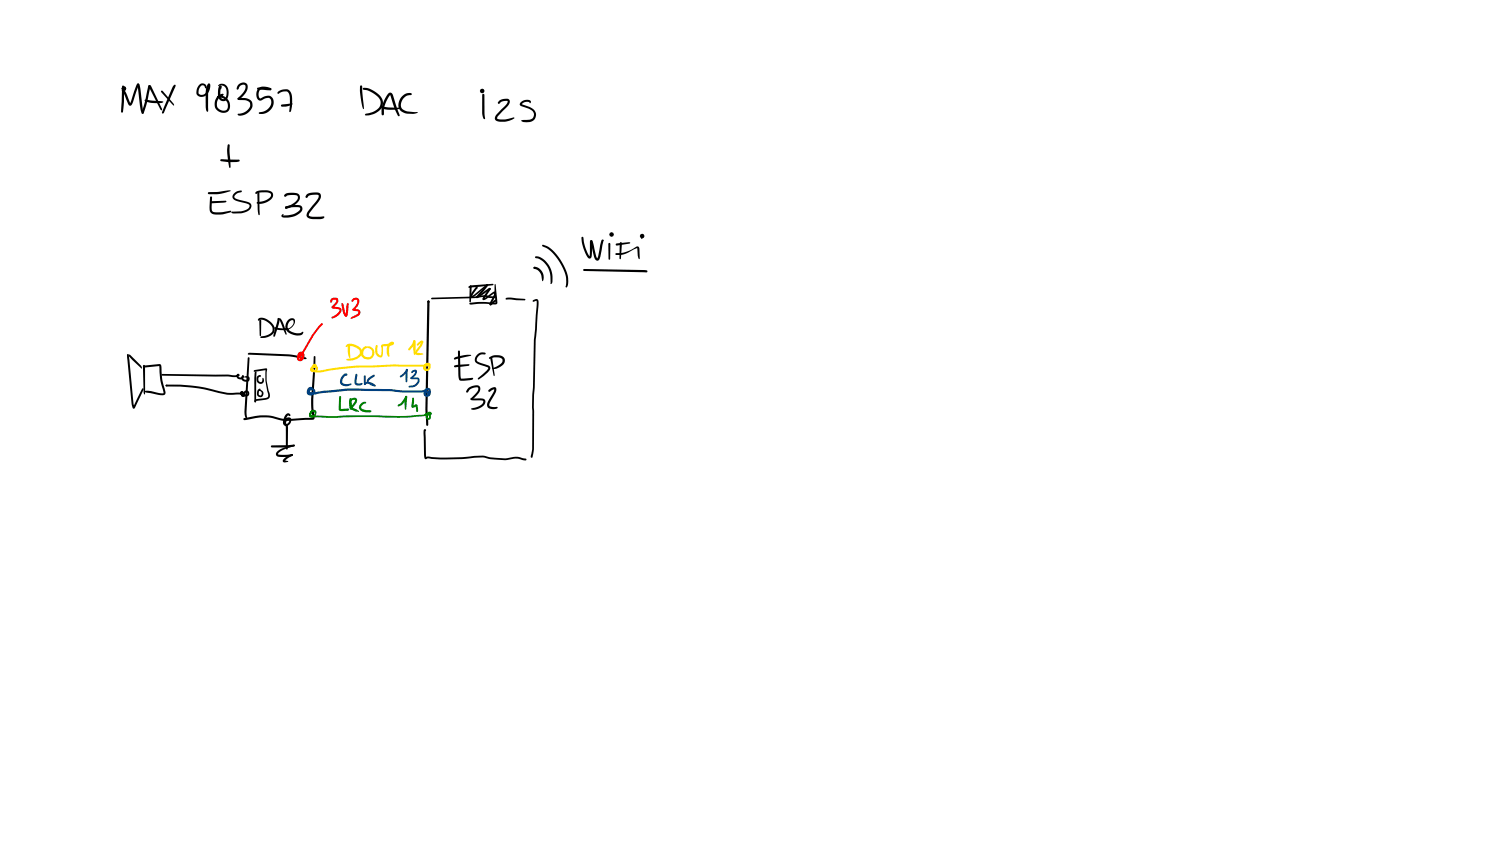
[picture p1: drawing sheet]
<svg xmlns="http://www.w3.org/2000/svg" width="449mm" height="254mm" viewBox="0 0 449 254" stroke-linecap="round" stroke-linejoin="round" font-family="sans-serif">
<g fill="#000">
<path d="M144.4 27l.5 .4h-.5z" fill-rule="evenodd"/>
<circle cx="37.2" cy="26.6" r=".71"/>
<circle cx="144.6" cy="27.2" r=".32"/>
<circle cx="144.6" cy="27.3" r=".71"/>
<circle cx="72.9" cy="118.3" r=".71"/>
</g>
<g fill="#000">
<path d="M36.6 27l.4-.1v.5h-.4zM36.7 26.8l.4 .1-.1 .4h-.4zM36.6 26.9a1.24 1.24 0 0 1 1.4 1.2l1.2 3h-.3l2-5.6 .3-.4h.5l.1 .3-2.1 5.7a.64 .64 0 0 1-.5 .6 .64 .64 0 0 1-.8-.5l-1.9-4.1zM36.7 25.7h.4l.1 .2v4.6l-.3 3-.3 .3-.3-.3zM41.2 25.1h.3a1.69 1.69 0 0 1 .6 1.6l1 7.1-.3 .3-.3-.1-.3-1zM44.5 25.6l.3-.1 .4 .3-1.3 5.6-.8 2.4-.3 .3-.3-.3 .9-2.9zM43.4 29.9l5.5 .5v.3a3.2 3.2 0 0 1-2.4 .2l-2.9-.4zM44.6 25.6a.51 .51 0 0 1 .8 .3l3.2 6.8-.2 .4-3.7-7 .2 .1-.3-.1zM52.2 25.5l.2-.1a.73 .73 0 0 1 0 1.1l-3.3 7.4-.5 .1v-.3l.6-1.5 2.5-6zM48.4 27.2h.4l3.3 3.9v.6l-3.8-4.1zM59.8 25.4a1.27 1.27 0 0 1 2.1 .4l.1 .5-.2 .3-.8-1a1.85 1.85 0 0 0-1.4 2.5l.5 .3a2.31 2.31 0 0 0 2.3-2.8l.1-.4 .2-.1a1.97 1.97 0 0 1-.2 2.6 1.89 1.89 0 0 1-1.7 1.4 1.89 1.89 0 0 1-1.9-1.2l.2-1.3zM62.4 25.2l.3-.1 .3 .3-.5 1.4v6.5l-.3 .3-.3-.4-.2-1.1v-4.2l.2-1.6z"/>
<path d="M65.9 25.8l.2-.1 .3 .3v.5l-.3 .3-.3-.3zM65.9 25.8l.4-.1v.6h-.4zM65.6 25.4a1.94 1.94 0 0 1 2.1 .1 1.94 1.94 0 0 1 .9 1.9 2.43 2.43 0 0 1-1.2 2.9h-.6a1.74 1.74 0 0 1-1.4-2.1l.2-2.1 .5-.4 .3 .3-.1 .3a4.5 4.5 0 0 0 0 3.1l.6 .3a.91 .91 0 0 0 1-1.1 2.28 2.28 0 0 0-.8-2.8l-1-.2-.6 .3-.1-.2zM65.2 28.8a2.88 2.88 0 0 1 3.4 1.3 2.88 2.88 0 0 1-.5 3.5 2.75 2.75 0 0 1-3.4-1 2.75 2.75 0 0 1 .4-3.5l.9-.8 1-.1-.1 .5-.5 .1a2.27 2.27 0 0 0-1.4 2.4 2.27 2.27 0 0 0 2 2h.2a1.12 1.12 0 0 0 1.2-1.2 2.72 2.72 0 0 0-2.9-2.9l-.3 .3-.2-.2zM71.5 25.4a1.57 1.57 0 0 1 2.3-.4 1.57 1.57 0 0 1 .2 2.3l-1.4 1.8-.8 .7h-.4a1.48 1.48 0 0 1 .9-1.3 2.57 2.57 0 0 0 1.2-2.9l-.4-.2a1.46 1.46 0 0 0-1.4 .9l-.4 .6a1.08 1.08 0 0 1 .1-1.4zM71.4 29.4h2a2.2 2.2 0 0 1 2.3 1.4 2.2 2.2 0 0 1-.9 2.6 2.67 2.67 0 0 1-3.5 .9l.1-.2a3.5 3.5 0 0 0 3.6-2.9l-.1-.5-.6-.4-.8-.2-2-.1-.2-.4zM77.2 26.4l2-.2 1.9 .2 .3 .3-.4 .4-3.6-.2-.2-.1zM77.5 26.5a3.3 3.3 0 0 1 3.9 .2l-.1 .2-.4 .1a2.21 2.21 0 0 0-3.1 .3l-.2 .9 .2 1.1 .3 .2 .8-.4a2.03 2.03 0 0 1 2.7 0 2.03 2.03 0 0 1 .3 2.7 3.7 3.7 0 0 1-4.2 2.3l.1-.4a3.7 3.7 0 0 0 3.5-2.6 1.3 1.3 0 0 0-.4-1.6 1.3 1.3 0 0 0-1.7 .2l-.4 .2a1.24 1.24 0 0 1-1.5 0 1.24 1.24 0 0 1-.4-1.4l.1-1.1zM83.4 27.5a2.38 2.38 0 0 1 3.9 .4l.1 .2a9.7 9.7 0 0 1-.1 5.3l-.5 .1v-.5a10.4 10.4 0 0 0 0-4.7 1.39 1.39 0 0 0-2.2-.7l-.7 .3a.35 .35 0 0 1-.4 .2 .35 .35 0 0 1-.3-.3zM84.3 31.4l3.4-.4 .1 .2a5.5 5.5 0 0 1-3.2 .8l-.3-.1zM108.1 25.7h.4l.1 .2 .4 6.8a7.9 7.9 0 0 1-.9-4zM108.9 26.4a6.3 6.3 0 0 1 5.9 4 3.6 3.6 0 0 1-2.9 3.9l-2.2 .3-.3-.2 .3-.3a5.4 5.4 0 0 0 4.1-2 2.69 2.69 0 0 0-1.4-3.8l-2-1.1-1.5-.4z"/>
<path d="M116.5 28a.81 .81 0 0 1 .9-.2 .81 .81 0 0 1 .5 .8l2 5.9-.3 .4-1.2-2.1-1.4-4.3a9 9 0 0 0-1.8 4.3v1.4l-.4 .4-.3-.4-.1-1.4a10 10 0 0 1 2.1-4.8zM114.4 32l5.4 .2 .2 .2a8 8 0 0 1-5.6 0zM120.6 28.9a2.67 2.67 0 0 1 2.9-.9 .61 .61 0 0 1-.9 .6 2.79 2.79 0 0 0-1.8 4.2l1.4 .6 3.1 .3-1 .4h-2.2a2.84 2.84 0 0 1-2.5-1.9 2.84 2.84 0 0 1 .8-3.1zM144.7 28.2l.3-.1 .3 .3 .2 7.1-.1 .2a1.32 1.32 0 0 1-.7-1.5zM149.7 30.3a2.63 2.63 0 0 1 3.1-.3l.1 .7-.4 .8-3.2 3.4-.2 .6 .2 .2a8.1 8.1 0 0 0 4.9-.5l.1 .2a5.9 5.9 0 0 1-5.1 1 1.08 1.08 0 0 1-.8-.9 1.08 1.08 0 0 1 .4-1l3.1-3.2 .4-.8-.4-.3a2.55 2.55 0 0 0-2.3 1l-.3-.3zM156.2 30.7a2.08 2.08 0 0 1 3.1-.2l-.3 .5-.2-.4-.9-.1-1.4 .7 2.3 .9a2.3 2.3 0 0 1 2 2.2 2.3 2.3 0 0 1-2 2.3h-1.8l-.7-.4 .2-.2 2.2-.1a1.64 1.64 0 0 0 1.5-1.6 1.64 1.64 0 0 0-1.5-1.7l-2.3-.7a.64 .64 0 0 1-.5-.5 .64 .64 0 0 1 .3-.7zM62.4 57.7l3.5-.2a5.6 5.6 0 0 1 3.3-.3l-4 1h-2.6h-.2zM63.1 59h.4l.1 .2-.1 3.3 .3 1 1.9 .2 3.4-.5 .3 .1-.2 .4-2.3 .6-1.7 .1a1.89 1.89 0 0 1-2.3-2.4zM66.1 47.8l5.5 .1 .3 .3-.2 .3-.6 .1h-2.6l-2.2-.2-.2-.4zM68.4 43.3h.4l.1 .3 .3 6.6-.2 .2-.3-.2-.5-4.1zM70.2 58l1-.7 1.3-.1-.1 .5-1 .2-.7 .4-.4 .9 .8 .5 3 .8a1.38 1.38 0 0 1 1.3 1.1 1.38 1.38 0 0 1-.8 1.5l-.6 .4a7.3 7.3 0 0 1-3.9 .5l-.7-.4 .2-.2 .5 .1a7.6 7.6 0 0 0 3.6-.5l1-.8v-.8l-3.2-1a1.61 1.61 0 0 1-1.8-1.5zM76.8 57.5l.2-.1a7.4 7.4 0 0 1 4.2-.1 1.39 1.39 0 0 1 .1 2.5 4.1 4.1 0 0 1-4.3 1.1v-.2a6.4 6.4 0 0 0 4.2-1.8v-.7l-.6-.4-2.4-.1-1.4 .5-.2-.3z"/>
<path d="M77.3 57.7l.2-.1 .3 .3 .1 6.4-.2 .3-.2-.2-.2-1.6zM85.3 58.4a3.8 3.8 0 0 1 4.5 .1 2.36 2.36 0 0 1-1.5 3l-1.6 .9a.78 .78 0 0 1-1.2-.2l.3-.3a3.8 3.8 0 0 0 3.5-2.9l-.1-.3a4.4 4.4 0 0 0-3.7 .3l-.3-.3zM92 58.3a4.4 4.4 0 0 1 4.1-.2 2.28 2.28 0 0 1-.8 2.7l-2.5 3.1-.2 .7 1.3 .4 3.2-.1 .2 .1a.98 .98 0 0 1-1.3 .7l-3-.1a1.21 1.21 0 0 1-1-.8 1.21 1.21 0 0 1 .3-1.3l3.1-4 .2-.8-.4-.3a4 4 0 0 0-2.7 .4l-.2 .4-.6 .1-.1-.3zM63.2 60.4l4.5-.2 .3 .2-.8 .4-3.8 .2-.2-.1zM85.7 62a7.4 7.4 0 0 1 4.6-.2 1.25 1.25 0 0 1 0 1.8 6.4 6.4 0 0 1-5.6 1.5l-.3-.2 .1-.4 .4-.3 .2 .1-.2 .4 .1-.1a5.9 5.9 0 0 0 4.9-1.6l.1-.4-.1-.4a8 8 0 0 0-4 .3h-.3zM77.6 95.5a4 4 0 0 1 4.7 2.7 2.34 2.34 0 0 1-2 2.9l-2 .3-.3-.3 .2-.2a4.5 4.5 0 0 0 3.4-1.3l.1-.3a2.41 2.41 0 0 0-1.7-2.9 2.34 2.34 0 0 0-2.6-.3zM77.9 95.9h.2l.3 .2-.1 4.5-.2 .2-.2-.2zM82.3 98.2l1 .1a4.7 4.7 0 0 0 4-.3 1.22 1.22 0 0 0 .5-2h-.3a1.87 1.87 0 0 0-.5 3.3 4.1 4.1 0 0 0 3.1 .6l.8-.5 .1 .4-.4 .5a3.8 3.8 0 0 1-4.2-.7 2.35 2.35 0 0 1-.6-2.6 2.35 2.35 0 0 1 2.3-1.5 1.81 1.81 0 0 1-.7 2.8 5.3 5.3 0 0 1-5 .4zM83.3 95.4l.2-.1a2.05 2.05 0 0 1 0 2.5l-1 3-.4 .2-.1-.6zM83.7 95.5a2.08 2.08 0 0 1 1.4 1.9l.9 2.6-.2 .4a3.8 3.8 0 0 1-1.1-2.4l-1-2.2zM128.3 90.2h.5v.6l-.5-.1zM128.2 90.3l.3-.2 .3 .3-.6 32.4 .3 4.6-.4 .3-.3-.3-.2-4.6z"/>
<path d="M129.5 89.3l12.9-.4 3-.4 3 .4 .3 .2-.3 .3-1.6-.1-1.3-.3-3.1 .4-12.9 .4-.2-.3zM140.7 85.8l7-.7 .4 .2-.3 .3-7.1 .8-.2-.3zM141 88.9l1.2-.5 3.7-3.1h.4v.4l-4.3 3.4a.49 .49 0 0 1-.6 .2 .49 .49 0 0 1-.4-.4zM141 85.6h.4l.1 .2-.3 4.7-.2 .2-.2-.2zM142.8 86.1l.4 .1-.2 .4-.3-.2zM142.8 86.1h.3l.1 .4h-.4zM142.7 86.2l.4-.1 .1 .2-1.8 3a.51 .51 0 0 1-.5-.5 .51 .51 0 0 1 .3-.5zM142.9 88.9l3.7-2.4 .5-.1v.4l-2.8 2a1.32 1.32 0 0 1-1.4 .5zM142.8 88.9h.5v.4h-.5zM145.9 85.3l.5 .1-.1 .3-.4-.1zM145.9 85.4l.2-.2 .3 .3-.5 .8-2.6 3h-.5v-.4zM146.7 86.4h.4v.4l-.4 .1z"/>
<path d="M146.7 86.4h.4v.4l-1.9 2.9-.1-.2 2.8-1.9a.68 .68 0 0 1 .9 .1 .68 .68 0 0 1-.1 1l-1.4 2.8a.44 .44 0 0 1-.5-.2 .44 .44 0 0 1 .2-.6l1.2-2.8h.2l-3 2a.46 .46 0 0 1-.7-.1 .46 .46 0 0 1 .2-.6zM146.9 91.1l1.4-1.1h.6v.3l-1.5 1.2-.4 .1zM140.8 90.9l3.3-.4 4.5 .3-.3-3 .1-2.5 .1-.1 .2 .1 .5 5.4-.2 .5-4.9-.1-2.7 .2-.6-.1zM151.8 89.3l1.5-.1 4.1 .4 .2 .3-.2 .2-5.5-.3-.3-.2zM159.9 90l.5-.2a.79 .79 0 0 1 1 .1 .79 .79 0 0 1 .2 .9l-.9 11.1-.6 20.2 .1 12.5-.4 2.4-.3 .3-.3-.3 .4-2.4v-12.5l.5-20.3 .9-11-.1-.6-1 .3-.2-.3zM38.2 106.2h.3l.1 .2 .2 1.4 1.2 13.2 .3 1.1h-.4l2.7-5.5 .2-.2 .3 .3-2.5 5.3a.51 .51 0 0 1-.5 .6 .51 .51 0 0 1-.5-.7zM38.6 106.4h.4l3.2 3.2 .4 .6-.1 .3-2.9-2.6-1-1.1zM43 109.7l4.7-.5 .5 .2 .5 4.5 .9 3.6a.91 .91 0 0 1-.3 1 .91 .91 0 0 1-1 0l-4.5-.8-.4-.3 .9-.2 3.7 .7h1.1l-1.1-4.2-.1-3.9-4.6 .4-.2-.1zM43 109.5l.2-.1 .3 .3v8l-.1 .6-.3-.6zM48.5 112.2l20 .1a3.9 3.9 0 0 0 2.9 0l-.1 .3h.3l.1 .5 .6 .1 .6-.6 .3 .2-.1 .4a1.06 1.06 0 0 1-1.6 .5 1.06 1.06 0 0 1-.2-1.6 .42 .42 0 0 1 .6 .4 .42 .42 0 0 1-.6 .4l-1.1 .2-1.8-.2-19.7-.2-.2-.2zM49.7 115.4h4.3l3.7 .3 3.6 .5 6.9 1.6h4.4a1.08 1.08 0 0 0 1.5 .5l-.1-.6h-.3l-.4 .6-.2-.2a.88 .88 0 0 1 .8-1 .88 .88 0 0 1 .9 .8 .88 .88 0 0 1-.8 1 1.37 1.37 0 0 1-1.9-1.3 .57 .57 0 0 1 .8-.2 .57 .57 0 0 1 .1 .9 .57 .57 0 0 1-.9 0l-4 .1-8.2-1.9-5.9-.6h-4l-.3-.2zM49.7 115.4h.5l.2 .2-.6 .3z"/>
<path d="M72.7 112.7l.3-.1 .1 .5h-.4zM72.3 117.8h.4l.2 .6a.34 .34 0 0 1-.4-.3 .34 .34 0 0 1 .3-.4 .34 .34 0 0 1 .4 .3 .62 .62 0 0 1-.2 1 .62 .62 0 0 1-.8-.7zM72.3 117.8h.5l.4 .6-.3 .1-.6-.3zM72.6 112.7h.5l-.1 .7 .3 .4 .9 .1 .1-.5-.3-.1a.45 .45 0 0 1-.7-.4 .98 .98 0 0 1 1.6 .5 .81 .81 0 0 1-.8 1.1 1.34 1.34 0 0 1-1.7-1zM74.5 105.9l12.1 .4 5.1 .9 .3 .2-.2 .3h-.6l-4.6-.8-12-.5-.3-.3zM74.4 107.2l.5 .2-1 16 .2 2a.62 .62 0 0 1-.6-.3 .62 .62 0 0 1-.1-.6zM76.4 111.6l.3-.2 .3 .2-.2 8.8-.2 .3-.3-.3zM77.3 112.8l.6-.3 .4 .2-.8 .7v.7l.5 .5 .6-.2 .3-1.1a1.13 1.13 0 0 1-.7 1.8 1.13 1.13 0 0 1-1.3-1.5zM77.4 116.8l.4-.3 .3 .2-.4 .6-.1 .9 .1 .3 .5 .1 .3-.9-.8-.6a.75 .75 0 0 1 1.2 .4 1.07 1.07 0 0 1-.9 1.6 1.07 1.07 0 0 1-.9-1.6zM73.1 125.4l4.8-.8a16.8 16.8 0 0 1 7 1l8.9-.3-.4-2.8-.1-2.8 .8-12.7 .3-.2 .2 .2v3.6l-.6 9.1 .4 5.7-.5 .5h-2.2a26.9 26.9 0 0 1-7.1 .2l-4.2-.9h-2.4l-4.7 .8-.2-.1zM136.3 107.3l1.5-.5a5.8 5.8 0 0 1 3.6-.2l-4.9 1.2-.4-.2zM136.2 109.7l4.4-.5 .2 .3-.2 .2-4.1 .5-.2-.1z"/>
<path d="M137.4 105.2l.3-.1 .3 .3 .2 8.1 3.5-.2 .3 .3-.3 .2-.8 .2-2.6 .2a1.02 1.02 0 0 1-.8-1.4zM140.4 116.5a2.57 2.57 0 0 1 3.6-.4 2.58 2.58 0 0 1-1.3 2.8l-1.3 1.1-.2-.5a6.1 6.1 0 0 0 2.3-2.8l-.1-.4-.3-.2a3 3 0 0 0-2.4 1l-.3 .5-.5 .1-.1-.3zM141.2 119.5h3a1.05 1.05 0 0 1 1.4 1l-.1 .4a3.7 3.7 0 0 1-4.2 1.8l.1-.2a4.8 4.8 0 0 0 3.5-1.8l-.1-.6-3.3-.1-.3-.1zM141.2 119.5l.5 .1-.1 .3-.4-.2zM143.2 106.3l1-.6 1.4 .1v.4l-.8 .1a1.44 1.44 0 0 0-1.5 .6 1.44 1.44 0 0 0 0 1.5l3.2 1.2a.94 .94 0 0 1 .2 1.6l-1.6 1.6-1.7 1v-.4l2.5-2.2 .6-.8-.2-.2-2.5-.9a1.62 1.62 0 0 1-1.4-1.3 1.62 1.62 0 0 1 .8-1.7zM146.6 116.9l.4-.3a1.1 1.1 0 0 1 1.9 0l-.2 1.1-1.6 2.8-.3 1 .4 .4 2.1 .3a1.81 1.81 0 0 1-2.5 .3 1.43 1.43 0 0 1-.3-2.3l1.8-3.5-1.5 .8-.4-.3zM146.8 107.1a4.2 4.2 0 0 1 3.2-.5 1.58 1.58 0 0 1 1.4 1.1 1.58 1.58 0 0 1-.5 1.7 3.2 3.2 0 0 1-3.3 1.1l2.6-1.4 .4-.5 .1-.7a1.1 1.1 0 0 0-1.2-.7h-1.4l-1.2 .4-.3-.2zM147.2 107.3l.2-.1 .3 .2 .7 5-.2 .4zM76.3 111l3.8-.4-.1 3.6 .8 3.5a1.36 1.36 0 0 1 .1 1.4 1.36 1.36 0 0 1-1.2 .8l-2.9 .3a.32 .32 0 0 1-.1 .4 .32 .32 0 0 1-.5-.1 .32 .32 0 0 1 .1-.4l.4-.4 3.3-.5 .4-.2 .1-.5-.9-4.2 .1-3.5 .2 .2-3.6 .5-.2-.3zM81.3 133.7l6.9-.4 .3 .3-.3 .3-2 .3h-4.7l-.2-.1zM85.8 124.3a.7 .7 0 0 1 .8-.3 .7 .7 0 0 1 .5 .7l-.6-.2a2.95 2.95 0 0 0-1 2.3l.3 .3 .5-.1 .4-.5 .1-.7-.5 .1-.5 .9 .6 1.4-.1 6.3-.3 .3-.3-.3v-6.4l-.4-.9a1.34 1.34 0 0 1 .3-1.6 1.34 1.34 0 0 1 1.8 0 1.46 1.46 0 0 1-.6 1.8 1.46 1.46 0 0 1-1.8-.2 3.2 3.2 0 0 1 .8-2.9zM85.3 137.5l1.2-.9 1-.4h.3l-.1 .5-1.3 .7-1 .9v-.2l1.1 .3-1.1 .3a.54 .54 0 0 1-.6-.4 .54 .54 0 0 1 .3-.6z"/>
<path d="M83.1 135.4a11.2 11.2 0 0 1 5-2.1l.4 .3-.2 .3a9.2 9.2 0 0 0-4.7 1.9l-.2 .4 .4 .2 3.8-.3 .3 .3-.3 .3a7.8 7.8 0 0 1-4.6 0 .88 .88 0 0 1 .1-1.3zM127.2 128.8l.3-.1 .3 .3-.3 .3 .2-.1 .2 8.1-.3-.1 .7-.3 5.5 .3 10.9-.6 2.5 .6 4.3 .3 3.6-.5 2.6 .5 .2 .3-.5 .3-2.8-.6-3.1 .5-4.3-.3-2.4-.5-6.3 .5-6.4 .1-3.6-.3-.5 .1a.56 .56 0 0 1-.7-.1 .56 .56 0 0 1-.1-.7l-.2-7.1z"/>
<circle cx="62.7" cy="25.4" r=".34"/>
<circle cx="71.6" cy="29.6" r=".31"/>
<circle cx="81.1" cy="26.7" r=".33"/>
<circle cx="85.8" cy="62.2" r=".33"/>
<circle cx="128.5" cy="90.4" r=".32"/>
<circle cx="87.6" cy="136.4" r=".29"/>
</g>
<g fill="#f00">
<path d="M96.1 97.2l.5-.3 .3 .3-.1 .3a10.2 10.2 0 0 0-2.8 3.3l-3.2 5.6-.1-.1 .4 .2 .2 .6a1.18 1.18 0 0 1-1.6 1.2 1.18 1.18 0 0 1-.5-1.9 1.1 1.1 0 0 1 1.3-.9 1.1 1.1 0 0 1 .8 1.3 1.1 1.1 0 0 1-1.4 .8l-.2-.6 .2-1.2h.4l.1 .2v1.2l.4-.6-.2-.5-.6 .1-.3 1.4 .5 .1 .4-.5 .1-.3-.4-.4v-.4a39.5 39.5 0 0 1 5.6-8.7z"/>
<path d="M99.4 89.6l.3-.2a1.19 1.19 0 0 1 1.8 .5 2.16 2.16 0 0 1-1.4 2.2l-.1 .1-.1-.3 1.9 .3a.84 .84 0 0 1 .5 1.3 4.1 4.1 0 0 1-2.6 2l-.3-.3 .2-.2 1.6-1 .7-1-2.2-.5-.3-.3 .1-.3a2.39 2.39 0 0 0 1.4-1.8l-.1-.2-.9 .1-.6 .8-.3-.3z"/>
<path d="M102.5 90.9h.2l.3 .3 .5 2.4 .4 .8-.3 .1 .2-1.1a3.6 3.6 0 0 1 .5-2.6l.3 .3-.3 3a.63 .63 0 0 1-.1 .7 .63 .63 0 0 1-.7 .1l-.7-1.4z"/>
<path d="M105.7 89.7a1.24 1.24 0 0 1 1.8-.2 1.24 1.24 0 0 1 .1 1.8l-1.4 1.7-.1-.3 1.2 .1a1.03 1.03 0 0 1 .8 .9 1.03 1.03 0 0 1-.6 1l-2 .9-.3-.1 .1-.4 2.1-1.2-.1-.5-.9-.2a.45 .45 0 0 1-.6-.1 .45 .45 0 0 1 .1-.6 2.47 2.47 0 0 0 1.2-2.5h-.7l-.7 .6-.3-.3z"/>
</g>
<g fill="#fd0">
<path d="M93.9 109.3a.7 .7 0 0 1 1.1 .2l.2 .9-.4-.1-.4-.5-.4 1 .8-.2v-.2h-.8l-.3 .2-.1 .3a6.7 6.7 0 0 0 3.5 0l5-.8 5.1-.5 11.1-.3h10.1v.3l-.6 .1-.2 .5 .2 .3h.5l.3-1h-.5l-.4 .6v.4l.7 .3-.2 .4a.85 .85 0 0 1-1-.3 .85 .85 0 0 1-.1-.9l.2-.6a.98 .98 0 0 1 1-.6 .98 .98 0 0 1 .9 .8l-.1 .8-.3 .5-.5 .3-.8-.1a1.1 1.1 0 0 1-.3-1.6 1.1 1.1 0 0 1 1.7-.1l-.5 .5h-10l-11.7 .4-4.5 .4-5.3 .9a4.4 4.4 0 0 1-3.8-.4v-.8a1.34 1.34 0 0 1 2.3 .1l-.2 .5-.4 .3a1.01 1.01 0 0 1-1.3-.2 1.01 1.01 0 0 1 .1-1.4z"/>
<path d="M104.6 103.2h.4v.5h-.5z"/>
<path d="M104.4 103.3l.3-.2 .4 .4-.2 3.9-.4-.6-.1-.9z"/>
<path d="M104 103.4a3.6 3.6 0 0 1 4.6 2v.2a2.32 2.32 0 0 1-1.9 2.2l-1.8 .4-.8-.1-.3-.2 .3-.3a4 4 0 0 0 3.7-1.4l.1-.3a1.5 1.5 0 0 0-1.3-1.7l-.4-.2a2.76 2.76 0 0 0-2.4 0l-.1-.2z"/>
<path d="M109.6 104h.4v.2l-.3 .2z"/>
<path d="M109.6 104h.4v.4l-.5-.1z"/>
<path d="M109 104.2l.8-.3 .2 .3-.3 .3a1.37 1.37 0 0 0-.4 2.2 1.37 1.37 0 0 0 2.1-.2 1.37 1.37 0 0 0-.7-2.1l-.8-.3a1.77 1.77 0 0 1 1.8 .3 1.77 1.77 0 0 1 .6 1.8 2.03 2.03 0 0 1-3.1 1.3 2.03 2.03 0 0 1-.2-3.3z"/>
<path d="M112.8 103.5h.4v.8a1.86 1.86 0 0 0 .4 2l.6 .4 .1-.3 .2-1.6-.2-1.1 .2-.3 3.1-.6v.3a1.47 1.47 0 0 0-.9 1.5l.1 2.1-.2 .3-.6-.9v-1.5a1.88 1.88 0 0 1 1.8-2.1 .65 .65 0 0 1 .3 .8 .65 .65 0 0 1-.9 .3l-2.4 .2 .1 .6a3 3 0 0 1-.5 2.8 2.01 2.01 0 0 1-1.8-2.8z"/>
<path d="M124 102.1l.3-.1 .3 .3-.4 1.1-1.2 1.6h-.5v-.5l1-1.1z"/>
<path d="M124 102.1l.6 .1v.3l.1 2.5-.1 1.3-.2 .2-.3-.2-.1-1.3z"/>
<path d="M125.5 102.8a.95 .95 0 0 1 1.5-.4l-.5 1.3-1.5 2.2v-.2l2 .5-.2 .1-1.8 .1a.72 .72 0 0 1-.6-.6 .72 .72 0 0 1 .3-.7l1.2-1.6 .5-1 .2 .2-1.3 1-.3-.4z"/>
</g>
<g fill="#004080">
<path d="M92.5 116.3l.5-.3a.68 .68 0 0 1 .9 .6l-1 .2-.2 1 .7 .2 .4-.3 .2-.5-.6-.1-.4 .1 .1 .4 1.2 .1 2.8-.5 6.5-.6h5.1a92.9 92.9 0 0 1 13.1 .5l5.1-.1a.72 .72 0 0 1 1.2 .1l-.3 .3-1.3 .3h-5a153.8 153.8 0 0 0-17.9-.5l-8.2 .9a2.47 2.47 0 0 1-3-.3 1.13 1.13 0 0 1 .9-1.4 1.13 1.13 0 0 1 1.3 1.1 1.13 1.13 0 0 1-1.2 1.1 1.26 1.26 0 0 1-1.4-.8 1.26 1.26 0 0 1 .5-1.5z"/>
<path d="M127.6 116.9l.4-.1v.5l-.3 .1z"/>
<path d="M127.5 116.6l.5-.2a.94 .94 0 0 1 1.2 1.1 .94 .94 0 0 1-1.6 .5 .59 .59 0 0 1-.4-.7 .59 .59 0 0 1 .5-.5l.4 .3-.3 .4 .6-.1 .2-.4h-.5l-.3 .3v.9h.6l.2-.5-.1-.3a.5 .5 0 0 1 .7 0 .5 .5 0 0 1 0 .7 1.16 1.16 0 0 1-1.7 .7 1.16 1.16 0 0 1-.3-1.8z"/>
<path d="M103 112.3a.57 .57 0 0 1 .7-.4 .57 .57 0 0 1 .4 .7h-.4l-.1-.4 .2 .4-.2 .1a1.89 1.89 0 0 0-.9 2.1l.2 .1a2.69 2.69 0 0 0 2.3 0l.3 .3a2.26 2.26 0 0 1-3.4-.1 2.61 2.61 0 0 1 .9-2.8z"/>
<path d="M106.7 112.2h.4l.1 .2-.2 2.5h1.7a1.24 1.24 0 0 1-1.9 .6 1.31 1.31 0 0 1-.4-1.7z"/>
<path d="M109.2 112.6l.2-.1 .3 .3v2.4l-.3 .3-.3-.4z"/>
<path d="M109.5 114.8a2.7 2.7 0 0 1 3.2 .8l-.2 .3-1.5-.7a1.19 1.19 0 0 0-1.6 .3l-.2-.3z"/>
<path d="M110.5 113.4l1.5-1h.4l-.1 .5-1.2 .8-.5 .6a2.19 2.19 0 0 0 1.8 1.2l.3 .2a1.16 1.16 0 0 1-1.6-.2 1.21 1.21 0 0 1-1-1.6z"/>
<path d="M121.8 110.7h.4a2.77 2.77 0 0 1-2.2 2.4l.1-.5 1-.8z"/>
<path d="M121.8 110.8l.2-.2 .3 .3-.1 3.5-.3 .2-.2-.2z"/>
<path d="M123.6 111.2a.79 .79 0 0 1 .9-.4 .79 .79 0 0 1 .6 .8l-.6 1.1-1.1 1-.3-.4 1.1-1.1 .4-.8-1 .5-.3-.3z"/>
<path d="M123.2 113.2h1.8a.98 .98 0 0 1 .9 .6 .98 .98 0 0 1-.3 1.1l-1.2 1.1-.8 .2-1.1-.2 .3-.3 .8-.1a1.94 1.94 0 0 0 1.7-1.6l-.1-.3h-1.9z"/>
</g>
<g fill="#008000">
<path d="M93.3 123.2l.6-.3 .6 .1a1.29 1.29 0 0 1 0 1.8 1.29 1.29 0 0 1-1.8 .1 1.35 1.35 0 0 1 .3-1.4 1.35 1.35 0 0 1 1.4-.4l.2 .5-.2 .2-.3-.3h-.3l-.5 1.2 .5-.1 .5-.4 .1-.6-.4-.2-.5 .4v.7l5.2 .3 8.4-.3 14.5 .2 5.2-.3 2.3-.4-.5 .1-.2 .4-.1 .7 .4 .1-.2-.8-.6-.1-.3 .2-.2-.2a1 1 0 0 1 1.7-.1 1 1 0 0 1-.7 1.6 1.2 1.2 0 0 1-.6-1.6 1.2 1.2 0 0 1 1.6-.6 .48 .48 0 0 1 .1 .6 .48 .48 0 0 1-.6 .2l-7.3 .8-10-.2-11.1 .2-5.5-.1a1.7 1.7 0 0 1-2.2-.8z"/>
<path d="M101.8 118.8h.4l.1 .2-.2 3.6 2.3-.1 .4 .3-.3 .3-2.1 .2-.7-.3z"/>
<path d="M104.9 119.5h.4v.4h-.4z"/>
<path d="M104.9 119.5h.3l.2 .2 .1 1.6-.1 1.5h-.4l-.1-.4a3.1 3.1 0 0 1 .1-2.6 1.17 1.17 0 0 1 1.1-.6 1.17 1.17 0 0 1 1 .7l-.3 1.1-1.1 1.4v-.2l1.9 1v.3l-1-.1-1.4-.8-.1-.4 1.2-1.6 .2-.7h-.6l-.5 .3a2.64 2.64 0 0 0-.2 2.3l-.2 .1-.1-.1z"/>
<path d="M108.3 121l.7-.5 .8 .1v.3l-.7 .3-.6 .5-.1 .6 .8 .5 2 .3a.31 .31 0 0 1 .1 .4 .31 .31 0 0 1-.3 .2l-2-.2a1.37 1.37 0 0 1-1.3-1 1.37 1.37 0 0 1 .6-1.5z"/>
<path d="M121.6 118.8h.5l-.1 .5 .1-.1a4.8 4.8 0 0 1-2.5 2.7l-.4-.3a5.8 5.8 0 0 0 2.3-2.6z"/>
<path d="M121.6 118.8l.2-.1 .4 .3-.4 3.7-.2 .2-.1-.2-.2-1.7z"/>
<path d="M123.7 119.3h.4l.1 .2-.2 2.4-.2-.1 .9-.6 .4 .2 .3 1-.1 1.1-.5-.2-.2-1.6 .2 .1-.4 .2a.55 .55 0 0 1-.6 .3 .55 .55 0 0 1-.4-.5z"/>
</g>
<path d="M160.6 76.9a5.1 5.1 0 0 1 4.5 3.4l.6 2.1v2.3a.28 .28 0 0 1-.2 .5 .28 .28 0 0 1-.3-.4l-.1-1.8a6 6 0 0 0-4.6-5.7zM162.7 73.5l.2-.1a10.7 10.7 0 0 1 6.2 6.2 7.8 7.8 0 0 1 1 6.4l-.3 .3-.2-.3 .1-.3a12 12 0 0 0-4-9.9l-1.5-1.2-1.4-.7zM174.5 71.1l.2-.1 .3 .3 .1 1.1a10.3 10.3 0 0 0 1.8 4.5l.1-4.5 .4-.4 .3 .3-.3 .3 .2-.1-.1 4a.74 .74 0 0 1-.5 1 .74 .74 0 0 1-.9-.6l-1.3-3-.3-1.4zM177.1 72.1a.52 .52 0 0 1 .6 .1 .52 .52 0 0 1 .2 .5l.9 4.1 .4 .7 .8-4 .6-1.6a.28 .28 0 0 1 .3-.2 .28 .28 0 0 1 .2 .3 .28 .28 0 0 1-.3 .3l.2-.1-1.1 5.4a.84 .84 0 0 1-1 .5 .84 .84 0 0 1-.7-.9zM182.6 72.9l.2-.1 .3 .3-.1 4.5-.2 .3-.3-.3zM184.6 76l3.1-.4 3.1-1.6a.63 .63 0 0 1 .7 0 .63 .63 0 0 1 .3 .6l.1 3-.2 .1-.4-1-.2-2.3-4.1 1.9-2.2 .2-.2-.1zM184.7 73.1l3.9-.5 .5 .2-.4 .3-3.7 .6-.2-.1zM186 72.7h.5l.1 .2-.3 4.7-.3 .2-.2-.2zM160 80.2l.3-.2 .3 .4-.3 .2zM160.1 80.1l.5 .1-.1 .4-.4-.1zM160.3 80a3.1 3.1 0 0 1 2.8 2.7l-.1 1.1-.2 .5-.4-1.5a2.76 2.76 0 0 0-2.1-2.2l-.3-.3zM175 80.7l18.3 .3h.6l.3 .4-.3 .3-18.7-.4-.3-.3z" fill="#000"/>
<g fill="#000">
<path d="M183.4 69.9l.3 .7-.5-.3z" fill-rule="evenodd"/>
<path d="M183.3 70l.4 .1 .1 .2-.3 .4z" fill-rule="evenodd"/>
<path d="M192.3 71.1l.2-.2 .3 .3-.3 .5z" fill-rule="evenodd"/>
<path d="M192.3 70.7l.6 .1-.4 .6z" fill-rule="evenodd"/>
<circle cx="183.4" cy="70.3" r=".71"/>
<circle cx="183.6" cy="70.2" r=".34"/>
<circle cx="192.6" cy="70.8" r=".31"/>
<circle cx="192.6" cy="70.8" r=".71"/>
</g>
</svg>
